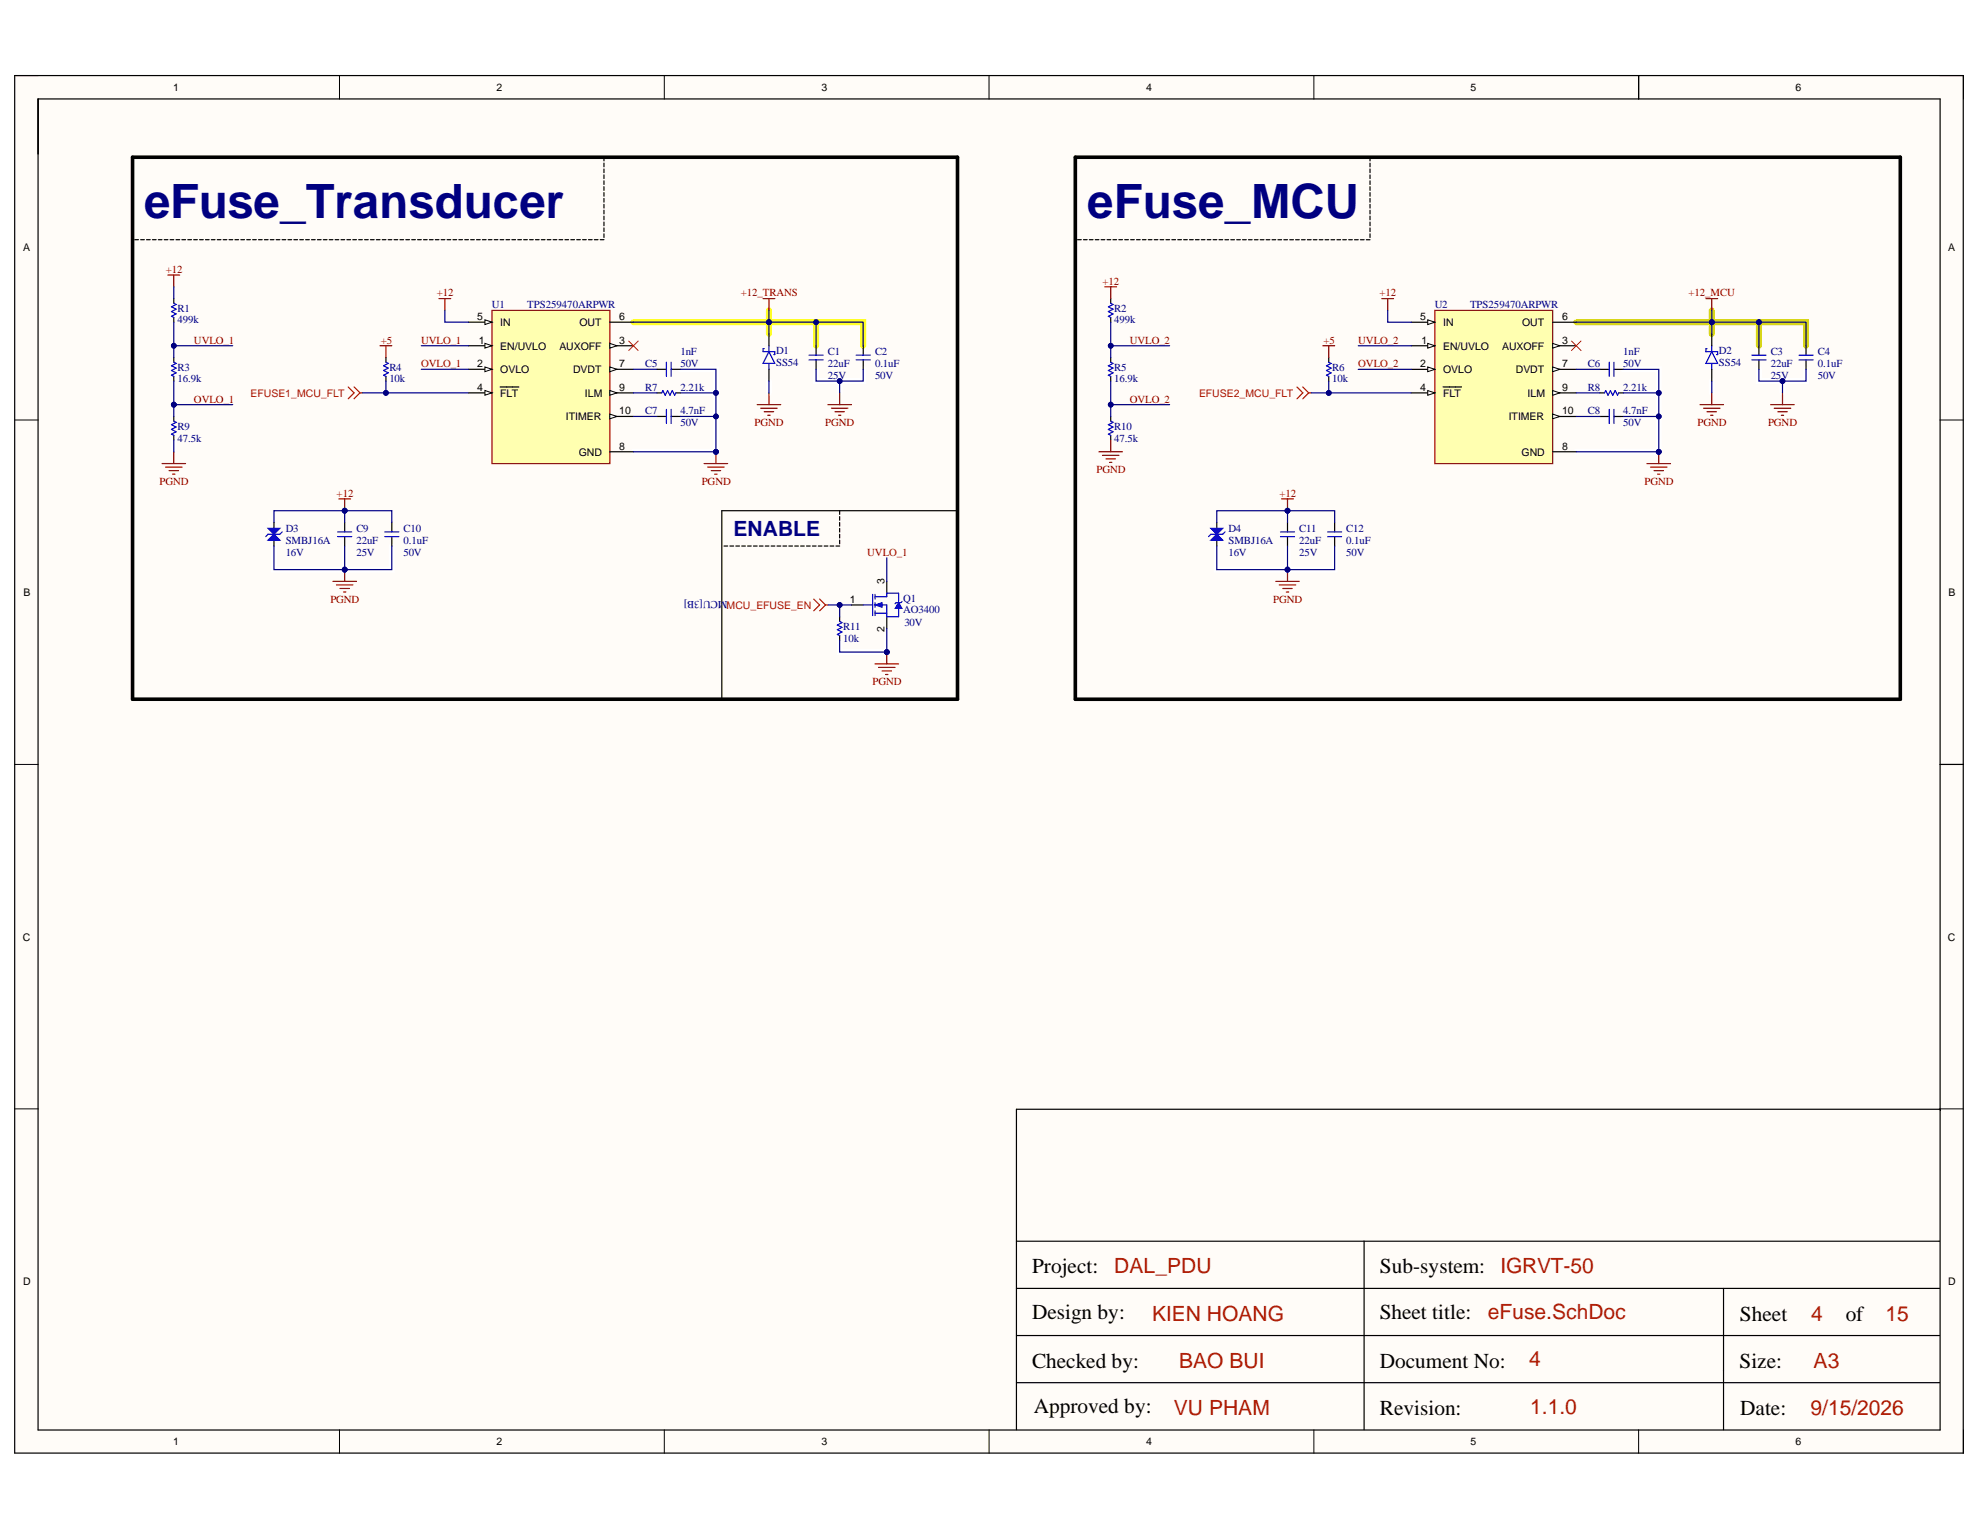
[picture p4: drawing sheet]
<svg xmlns="http://www.w3.org/2000/svg" width="279mm" height="216mm" viewBox="0 0 279 216" stroke-linecap="round" stroke-linejoin="round" font-family="sans-serif">
<defs><g id="words">
<g font-size="6.7" fill="#000080">
<text x="20.3" y="30.8">eFuse_Transducer</text>
<text x="153.4" y="30.8">eFuse_MCU</text>
</g>
<text font-size="3" fill="#000080" x="103.5" y="75.6">ENABLE</text>
<g font-size="3">
<text x="145.6" y="179.7">Project:</text>
<text x="194.7" y="179.7">Sub-system:</text>
<text x="145.6" y="186.2">Design by:</text>
<text x="194.7" y="186.2">Sheet title:</text>
<text x="245.5" y="186.3">Sheet</text>
<text x="260.4" y="186.3">of</text>
<text x="145.6" y="193">Checked by:</text>
<text x="194.7" y="193">Document No:</text>
<text x="245.5" y="193">Size:</text>
<text x="145.9" y="199.5">Approved by:</text>
<text x="194.7" y="199.6">Revision:</text>
<text x="245.6" y="199.6">Date:</text>
</g>
<g font-size="3" fill="#a61c00">
<text x="157.2" y="179.7">DAL_PDU</text>
<text x="211.8" y="179.7">IGRVT-50</text>
<text x="162.6" y="186.3">KIEN HOANG</text>
<text x="209.9" y="186.2">eFuse.SchDoc</text>
<text x="255.6" y="186.3">4</text>
<text x="266.1" y="186.3">15</text>
<text x="166.4" y="193">BAO BUI</text>
<text x="215.8" y="192.8">4</text>
<text x="255.9" y="193">A3</text>
<text x="165.6" y="199.6">VU PHAM</text>
<text x="215.9" y="199.5">1.1.0</text>
<text x="255.5" y="199.6">9/15/2026</text>
</g>
<g font-size="1.5">
<text x="24.4" y="12.9">1</text>
<text x="70" y="12.9">2</text>
<text x="115.9" y="12.9">3</text>
<text x="161.7" y="12.9">4</text>
<text x="207.5" y="12.9">5</text>
<text x="253.4" y="12.9">6</text>
<text x="3.3" y="35.5">A</text>
<text x="274.9" y="35.5">A</text>
<text x="67.3" y="45.2">5</text>
<text x="70.6" y="46">IN</text>
<text x="81.8" y="46">OUT</text>
<text x="87.4" y="45.2">6</text>
<text x="200.4" y="45.2">5</text>
<text x="203.6" y="46">IN</text>
<text x="214.8" y="46">OUT</text>
<text x="220.4" y="45.2">6</text>
<text x="67.3" y="51.8">2</text>
<text x="67.6" y="48.5">1</text>
<text x="70.6" y="49.3">EN/UVLO</text>
<text x="70.6" y="52.7">OVLO</text>
<text x="78.9" y="49.3">AUXOFF</text>
<text x="80.9" y="52.7">DVDT</text>
<text x="87.4" y="48.5">3</text>
<text x="87.4" y="51.8">7</text>
<text x="200.4" y="51.8">2</text>
<text x="200.6" y="48.5">1</text>
<text x="203.6" y="49.3">EN/UVLO</text>
<text x="203.6" y="52.7">OVLO</text>
<text x="212" y="49.3">AUXOFF</text>
<text x="213.9" y="52.7">DVDT</text>
<text x="220.4" y="48.5">3</text>
<text x="220.4" y="51.8">7</text>
<text x="67.3" y="55.2">4</text>
<text x="70.6" y="56">FLT</text>
<text x="79.9" y="59.3">ITIMER</text>
<text x="82.5" y="56">ILM</text>
<text x="87.4" y="55.2">9</text>
<text x="87.4" y="58.5">10</text>
<text x="200.4" y="55.2">4</text>
<text x="203.6" y="56">FLT</text>
<text x="212.9" y="59.3">ITIMER</text>
<text x="215.6" y="56">ILM</text>
<text x="220.4" y="55.2">9</text>
<text x="220.4" y="58.5">10</text>
<text x="81.7" y="64.3">GND</text>
<text x="87.4" y="63.4">8</text>
<text x="214.7" y="64.3">GND</text>
<text x="220.4" y="63.4">8</text>
<text x="124.8" y="82.4" transform="rotate(-90 124.8 82.4)">3</text>
<text x="3.3" y="84.1">B</text>
<text x="119.9" y="85.1">1</text>
<text x="124.8" y="89.1" transform="rotate(-90 124.8 89.1)">2</text>
<text x="275" y="84.1">B</text>
<text x="3.2" y="132.7">C</text>
<text x="274.9" y="132.7">C</text>
<text x="3.3" y="181.3">D</text>
<text x="274.9" y="181.3">D</text>
<text x="24.4" y="203.9">1</text>
<text x="70" y="203.9">2</text>
<text x="115.9" y="203.9">3</text>
<text x="161.7" y="203.9">4</text>
<text x="207.5" y="203.9">5</text>
<text x="253.4" y="203.9">6</text>
</g>
<g font-size="1.5" fill="#800000">
<text x="23.4" y="38.5">+12</text>
<text x="61.6" y="41.8">+12</text>
<text x="104.5" y="41.8">+12_TRANS</text>
<text x="155.6" y="40.2">+12</text>
<text x="194.7" y="41.8">+12</text>
<text x="238.3" y="41.8">+12_MCU</text>
<text x="27.4" y="48.5">UVLO_1</text>
<text x="53.7" y="48.5">+5</text>
<text x="59.4" y="48.5">UVLO_1</text>
<text x="59.4" y="51.8">OVLO_1</text>
<text x="159.4" y="48.5">UVLO_2</text>
<text x="186.8" y="48.5">+5</text>
<text x="191.7" y="48.5">UVLO_2</text>
<text x="191.7" y="51.8">OVLO_2</text>
<text x="27.4" y="56.8">OVLO_1</text>
<text x="159.4" y="56.8">OVLO_2</text>
<text x="106.5" y="60.1">PGND</text>
<text x="116.5" y="60.1">PGND</text>
<text x="239.5" y="60.1">PGND</text>
<text x="249.5" y="60.1">PGND</text>
<text x="22.5" y="68.4">PGND</text>
<text x="47.5" y="70.1">+12</text>
<text x="99" y="68.4">PGND</text>
<text x="154.7" y="66.8">PGND</text>
<text x="180.5" y="70.1">+12</text>
<text x="232.1" y="68.4">PGND</text>
<text x="122.4" y="78.4">UVLO_1</text>
<text x="46.6" y="85.1">PGND</text>
<text x="179.7" y="85.1">PGND</text>
<text x="123.1" y="96.7">PGND</text>
</g>
<g font-size="1.5" fill="#000080">
<text x="25" y="44">R1</text>
<text x="25" y="45.6">499k</text>
<text x="69.4" y="43.5">U1</text>
<text x="74.4" y="43.5">TPS259470ARPWR</text>
<text x="157.2" y="44">R2</text>
<text x="157.2" y="45.6">499k</text>
<text x="202.5" y="43.5">U2</text>
<text x="207.4" y="43.5">TPS259470ARPWR</text>
<text x="25" y="52.3">R3</text>
<text x="25" y="54">16.9k</text>
<text x="54.9" y="52.3">R4</text>
<text x="54.9" y="54">10k</text>
<text x="91" y="51.8">C5</text>
<text x="96" y="51.8">50V</text>
<text x="96" y="50.2">1nF</text>
<text x="109.5" y="50">D1</text>
<text x="109.5" y="51.6">SS54</text>
<text x="116.8" y="53.5">25V</text>
<text x="116.8" y="50.2">C1</text>
<text x="116.8" y="51.8">22uF</text>
<text x="123.5" y="53.5">50V</text>
<text x="123.5" y="50.2">C2</text>
<text x="123.5" y="51.8">0.1uF</text>
<text x="157.2" y="52.3">R5</text>
<text x="157.2" y="54">16.9k</text>
<text x="188" y="52.3">R6</text>
<text x="188" y="54">10k</text>
<text x="224.1" y="51.8">C6</text>
<text x="229.1" y="51.8">50V</text>
<text x="229.1" y="50.2">1nF</text>
<text x="242.6" y="50">D2</text>
<text x="242.6" y="51.6">SS54</text>
<text x="249.9" y="53.5">25V</text>
<text x="249.9" y="50.2">C3</text>
<text x="249.9" y="51.8">22uF</text>
<text x="256.5" y="53.5">50V</text>
<text x="256.5" y="50.2">C4</text>
<text x="256.5" y="51.8">0.1uF</text>
<text x="91" y="55.1">R7</text>
<text x="91" y="58.5">C7</text>
<text x="96" y="55.1">2.21k</text>
<text x="96" y="58.5">4.7nF</text>
<text x="224.1" y="55.1">R8</text>
<text x="224.1" y="58.5">C8</text>
<text x="229.1" y="55.1">2.21k</text>
<text x="229.1" y="58.5">4.7nF</text>
<text x="25" y="60.6">R9</text>
<text x="25" y="62.3">47.5k</text>
<text x="96" y="60.1">50V</text>
<text x="157.2" y="60.6">R10</text>
<text x="157.2" y="62.3">47.5k</text>
<text x="229.1" y="60.1">50V</text>
<text x="40.3" y="75.1">D3</text>
<text x="40.3" y="76.8">SMBJ16A</text>
<text x="50.3" y="75.1">C9</text>
<text x="50.3" y="76.8">22uF</text>
<text x="56.9" y="75.1">C10</text>
<text x="56.9" y="76.8">0.1uF</text>
<text x="173.3" y="75.1">D4</text>
<text x="173.3" y="76.8">SMBJ16A</text>
<text x="183.3" y="75.1">C11</text>
<text x="183.3" y="76.8">22uF</text>
<text x="190" y="75.1">C12</text>
<text x="190" y="76.8">0.1uF</text>
<text x="40.3" y="78.4">16V</text>
<text x="50.3" y="78.4">25V</text>
<text x="56.9" y="78.4">50V</text>
<text x="173.3" y="78.4">16V</text>
<text x="183.3" y="78.4">25V</text>
<text x="190" y="78.4">50V</text>
<text x="102.7" y="84.8" transform="rotate(-180 102.7 84.8)">MCU[3B]</text>
<text x="119" y="88.9">R11</text>
<text x="127.5" y="84.9">Q1</text>
<text x="127.5" y="86.5">AO3400</text>
<text x="127.6" y="88.4">30V</text>
<text x="119" y="90.6">10k</text>
</g>
<g font-size="1.5" fill="#f00">
<text x="35.4" y="56">EFUSE1_MCU_FLT</text>
<text x="169.2" y="56">EFUSE2_MCU_FLT</text>
<text x="102.5" y="85.9">MCU_EFUSE_EN</text>
</g>
</g></defs>
<g fill="#fffcf8">
<path d="M2.1 10.7h275v194.4h-275z" fill-rule="evenodd"/>
<path d="M5.4 14h268.3v187.8h-268.3z" fill-rule="evenodd"/>
</g>
<g fill="none" stroke="#000" stroke-width=".14">
<path d="M2.1 10.7h3.3M47.9 10.7v3.3M93.7 10.7v3.3M139.6 10.7v3.3M185.4 10.7v3.3M231.2 10.7v3.3M273.7 10.7h3.4v3.3M2.1 59.3h3.3M273.7 59.3h3.4M2.1 107.9h3.3M273.7 107.9h3.4M2.1 156.5h3.3"/>
<path d="M273.7 156.5h3.4M47.9 201.8v3.3M93.7 201.8v3.3M139.6 201.8v3.3M185.4 201.8v3.3M231.2 201.8v3.3M277.1 201.8v3.3"/>
</g>
<path d="M108.5 43.8v1.7h-19.1M108.5 47.1v-1.6h13.3v3.3M115.2 45.5v3.3" fill="none" stroke="#ff0" stroke-width=".85"/>
<g fill="none" stroke="#fff" stroke-width=".85">
<path d="M96 52.1h5v11.7h-11.6M96 55.4h5M96 58.8h5M108.5 53.8v1.6M115.2 52.1v1.7h6.6v-1.7M118.5 53.8v1.6M229.1 52.1h5v11.7h-11.7M229.1 55.4h5M229.1 58.8h5M241.5 53.8v1.6M248.2 52.1v1.7h6.7v-1.7M251.5 53.8v1.6"/>
<path d="M24.5 62.1v1.7M38.7 77.1v3.3h9.9v-3.3M55.3 77.1v3.3h-6.7M171.7 77.1v3.3h10v-3.3M188.3 77.1v3.3h-6.6M125.1 88.7v3.3h-6.6v-1.6"/>
</g>
<path d="M241.5 43.8v1.7h-19.1M241.5 47.1v-1.6h13.4v3.3M248.2 45.5v3.3" fill="none" stroke="#d8d500" stroke-width=".85"/>
<g fill="none" stroke="#000" stroke-width=".17">
<path d="M2.1 10.7h274.9v194.3h-274.9zM5.4 14h268.4v187.8h-268.4zM5.4 14v7.7M231.2 10.7v3.3M120.1 85.4h1.7M125.1 82v1.7M125.1 87v1.7M273.8 107.9h3.3M273.8 156.7v-.2h-130.4v45.3M143.4 175.1h130.3M192.5 175.1v26.7M143.4 188.5h130.3"/>
<path d="M143.4 181.8h130.3M143.4 195.1h130.3M243.2 181.8v20"/>
</g>
<path d="M183 54.6l.8 .8-.8 .9M183.8 54.6l.9 .8M184.7 55.4l-.9 .9M184.7 55.4h.3" fill="none" stroke="#f00" stroke-width=".17"/>
<path d="M121.8 85.4h1.3M123.1 83.9v3M123.5 84.2h1.6M123.5 85.4h1.6v1.6M123.5 86.5h1.6M123.5 83.9v.6M123.5 85v.7M123.5 86.2v.7M125.1 83.7h1.7" fill="none" stroke="#00f" stroke-width=".17"/>
<path d="M123.5 85.4l1-.4v.7z" fill="#00f"/>
<path d="M123.5 85.4l1-.4v.7z" fill="none" stroke="#00f" stroke-width=".14"/>
<path d="M125.1 83.7v.5M125.1 87h1.7" fill="none" stroke="#00f" stroke-width=".17"/>
<path d="M126.8 85l.5 .9h-1z" fill="#00f"/>
<path d="M126.8 85l.5 .9h-1z" fill="none" stroke="#00f" stroke-width=".14"/>
<path d="M93.4 55.4l.1-.3 .4 .7 .3-.7 .3 .7 .4-.7 .3 .7 .2-.4M118.5 87.7l.3 .2-.6 .3 .6 .3-.6 .4 .6 .3-.6 .3 .3 .2M126.8 83.7v1.2M126.8 85.7v1.3M127.3 84.9l-.2 .1h-.6l-.2 .2" fill="none" stroke="#00f" stroke-width=".17"/>
<path d="M92.7 55.4h.7M95.4 55.4h.6M118.5 87v.7M118.5 89.7v.7" fill="none" stroke="#000" stroke-width=".17"/>
<path d="M61.9 42.1h1.7M62.8 42.1v1.7M99.4 65.4h3.3M99.9 65.9h2.3M100.4 66.4h1.3M100.9 66.9h.3M101 63.8v1.6" fill="none" stroke="#800000" stroke-width=".17"/>
<circle cx="101" cy="63.8" r=".33" fill="#000080"/>
<circle cx="101" cy="63.8" r=".33" fill="none" stroke="#000080" stroke-width=".14"/>
<path d="M107.7 42.1h1.6M108.5 42.1v1.7" fill="none" stroke="#800000" stroke-width=".17"/>
<path d="M69.4 43.8h16.7v21.6h-16.7z" fill-rule="evenodd" fill="#ffffb0"/>
<path d="M69.4 43.8h16.7v21.6h-16.7z" fill="none" stroke="#800000" stroke-width=".17"/>
<path d="M66.1 45.5h3.3" fill="none" stroke="#000" stroke-width=".17"/>
<path d="M68.4 45.1l1 .4-1 .3z" fill="#f8fcff"/>
<path d="M68.4 45.1l1 .4-1 .3z" fill="none" stroke="#000" stroke-width=".14"/>
<path d="M66.1 48.8h3.3" fill="none" stroke="#000" stroke-width=".17"/>
<path d="M68.4 48.5l1 .3-1 .3z" fill="#f8fcff"/>
<path d="M68.4 48.5l1 .3-1 .3z" fill="none" stroke="#000" stroke-width=".14"/>
<path d="M66.1 52.1h3.3" fill="none" stroke="#000" stroke-width=".17"/>
<path d="M68.4 51.8l1 .3-1 .3z" fill="#f8fcff"/>
<path d="M68.4 51.8l1 .3-1 .3z" fill="none" stroke="#000" stroke-width=".14"/>
<path d="M66.1 55.4h3.3" fill="none" stroke="#000" stroke-width=".17"/>
<path d="M68.4 55.1l1 .3-1 .4z" fill="#f8fcff"/>
<path d="M68.4 55.1l1 .3-1 .4z" fill="none" stroke="#000" stroke-width=".14"/>
<path d="M70.6 54.6h2.6M86.1 45.5h3.3M86.1 48.8h3.3" fill="none" stroke="#000" stroke-width=".17"/>
<path d="M86.1 48.5l1 .3-1 .3z" fill="#f8fcff"/>
<path d="M86.1 48.5l1 .3-1 .3z" fill="none" stroke="#000" stroke-width=".14"/>
<path d="M86.1 52.1h3.3" fill="none" stroke="#000" stroke-width=".17"/>
<path d="M86.1 51.8l1 .3-1 .3z" fill="#f8fcff"/>
<path d="M86.1 51.8l1 .3-1 .3z" fill="none" stroke="#000" stroke-width=".14"/>
<path d="M86.1 55.4h3.3" fill="none" stroke="#000" stroke-width=".17"/>
<path d="M86.1 55.1l1 .3-1 .4z" fill="#f8fcff"/>
<path d="M86.1 55.1l1 .3-1 .4z" fill="none" stroke="#000" stroke-width=".14"/>
<path d="M86.1 58.8h3.3" fill="none" stroke="#000" stroke-width=".17"/>
<path d="M86.1 58.4l1 .4-1 .3z" fill="#f8fcff"/>
<path d="M86.1 58.4l1 .4-1 .3z" fill="none" stroke="#000" stroke-width=".14"/>
<path d="M24.5 42.1v.7M24.5 44.8v.7M24.5 50.4v.7M24.5 53.1v.7M24.5 58.8v.6M54.5 50.4v.7M54.5 53.1v.7M121.8 48.8v1.3M121.8 50.8v1.3M24.5 61.4v.7M86.1 63.8h3.3" fill="none" stroke="#000" stroke-width=".17"/>
<g fill="none" stroke="#800000" stroke-width=".17">
<path d="M23.7 38.8h1.7M24.5 38.8v1.7M53.6 48.8h1.7M54.5 48.8v1.6M116.8 57.1h3.3M117.3 57.6h2.3M117.8 58.1h1.4M118.3 58.6h.4M118.5 55.4v1.7M123.5 93.7h3.3M124 94.2h2.3M124.5 94.7h1.3"/>
<path d="M125 95.2h.3M125.1 92v1.7"/>
</g>
<path d="M24.5 42.8l.4 .2-.7 .3 .7 .3-.7 .4 .7 .3-.7 .3 .3 .2M24.5 51.1l.4 .2-.7 .3 .7 .3-.7 .4 .7 .3-.7 .3 .3 .2M24.5 59.4l.4 .2-.7 .3 .7 .4-.7 .3 .7 .3-.7 .4 .3 .1M54.5 51.1l.3 .2-.7 .3 .7 .3-.7 .4 .7 .3-.7 .3 .4 .2M120.8 50.1h2M120.8 50.8h2" fill="none" stroke="#00f" stroke-width=".17"/>
<path d="M49.1 54.6l.9 .8-.9 .9M50 54.6l.8 .8M50.8 55.4l-.8 .9M50.8 55.4h.3" fill="none" stroke="#f00" stroke-width=".17"/>
<circle cx="125.1" cy="92" r=".33" fill="#000080"/>
<circle cx="125.1" cy="92" r=".33" fill="none" stroke="#000080" stroke-width=".14"/>
<path d="M38.7 73.7v3.4" fill="none" stroke="#000" stroke-width=".17"/>
<path d="M37.8 74.6h1.7l-.8 .8z" fill="#00f"/>
<path d="M37.8 74.6h1.7l-.8 .8zM39.8 75.1l-.3 .3h-1.7l-.3 .3" fill="none" stroke="#00f" stroke-width=".17"/>
<path d="M37.8 76.2l.9-.8 .8 .8z" fill="#00f"/>
<path d="M94 51.1v2M94 57.8v2M94.7 51.1v2M94.7 57.8v2M114.2 50.8h2M114.2 50.1h2M37.8 76.2l.9-.8 .8 .8zM47.6 75.7h2M47.6 75.1h2M54.3 75.7h2M54.3 75.1h2" fill="none" stroke="#00f" stroke-width=".17"/>
<path d="M92.7 52.1h1.3M92.7 58.8h1.3M94.7 52.1h1.3M94.7 58.8h1.3M115.2 48.8v1.3M115.2 50.8v1.3M48.6 73.7v1.4M48.6 75.7v1.4M55.3 73.7v1.4M55.3 75.7v1.4" fill="none" stroke="#000" stroke-width=".17"/>
<path d="M47.8 70.4h1.7M48.6 70.4v1.7" fill="none" stroke="#800000" stroke-width=".17"/>
<circle cx="48.6" cy="72.1" r=".33" fill="#000080"/>
<circle cx="48.6" cy="72.1" r=".33" fill="none" stroke="#000080" stroke-width=".14"/>
<path d="M47 82h3.3M47.5 82.5h2.3M48 83h1.3M48.5 83.5h.3M48.6 80.4v1.6" fill="none" stroke="#800000" stroke-width=".17"/>
<circle cx="48.6" cy="80.4" r=".33" fill="#000080"/>
<circle cx="48.6" cy="80.4" r=".33" fill="none" stroke="#000080" stroke-width=".14"/>
<path d="M195 42.1h1.6M195.8 42.1v1.7M22.9 65.4h3.3M23.4 65.9h2.3M23.9 66.4h1.3M24.4 66.9h.3M24.5 63.8v1.6M232.4 65.4h3.3M232.9 65.9h2.3M233.4 66.4h1.3M233.9 66.9h.3M234.1 63.8v1.6" fill="none" stroke="#800000" stroke-width=".17"/>
<path d="M18.7 22.2h116.4v76.5h-116.4zM151.7 22.2h116.5v76.5h-116.5z" fill="none" stroke="#000" stroke-width=".51"/>
<g fill="none" stroke="#000" stroke-width=".17">
<path d="M19 33.8h.5M19.8 33.8h.6M20.7 33.8h.5M21.5 33.8h.5M22.3 33.8h.6M23.2 33.8h.5M24 33.8h.5M24.8 33.8h.6M25.7 33.8h.5M26.5 33.8h.5M27.3 33.8h.5M28.2 33.8h.5"/>
<path d="M29 33.8h.5M29.8 33.8h.5M30.7 33.8h.5M31.5 33.8h.5M32.3 33.8h.5M33.2 33.8h.5M34 33.8h.5M34.8 33.8h.5M35.6 33.8h.6M36.5 33.8h.5M37.3 33.8h.5M38.1 33.8h.6"/>
<path d="M39 33.8h.5M39.8 33.8h.5M40.6 33.8h.6M41.5 33.8h.5M42.3 33.8h.5M43.1 33.8h.5M44 33.8h.5M44.8 33.8h.5M45.6 33.8h.5M46.5 33.8h.5M47.3 33.8h.5M48.1 33.8h.5"/>
<path d="M48.9 33.8h.6M49.8 33.8h.5M50.6 33.8h.5M51.4 33.8h.6M52.3 33.8h.5M53.1 33.8h.5M53.9 33.8h.6M54.8 33.8h.5M55.6 33.8h.5M56.4 33.8h.6M57.3 33.8h.5M58.1 33.8h.5"/>
<path d="M58.9 33.8h.5M59.8 33.8h.5M60.6 33.8h.5M61.4 33.8h.5M62.3 33.8h.5M63.1 33.8h.5M63.9 33.8h.5M64.7 33.8h.6M65.6 33.8h.5M66.4 33.8h.5M67.2 33.8h.6M68.1 33.8h.5"/>
<path d="M68.9 33.8h.5M69.7 33.8h.6M70.6 33.8h.5M71.4 33.8h.5M72.2 33.8h.6M73.1 33.8h.5M73.9 33.8h.5M74.7 33.8h.5M75.6 33.8h.5M76.4 33.8h.5M77.2 33.8h.5M78.1 33.8h.5"/>
<path d="M78.9 33.8h.5M79.7 33.8h.5M80.5 33.8h.6M81.4 33.8h.5M82.2 33.8h.5M83 33.8h.6M83.9 33.8h.5M84.7 33.8h.5M85.2 22.2v.5M85.2 23v.5M85.2 23.8v.6M85.2 24.7v.5"/>
<path d="M85.2 25.5v.5M85.2 26.3v.6M85.2 27.2v.5M85.2 28v.5M85.2 28.8v.6M85.2 29.7v.5M85.2 30.5v.5M85.2 31.3v.5M85.2 32.2v.5M85.2 33v.5M152.1 33.8h.5M152.9 33.8h.5"/>
<path d="M153.7 33.8h.5M154.6 33.8h.5M155.4 33.8h.5M156.2 33.8h.5M157 33.8h.6M157.9 33.8h.5M158.7 33.8h.5M159.5 33.8h.6M160.4 33.8h.5M161.2 33.8h.5M162 33.8h.6M162.9 33.8h.5"/>
<path d="M163.7 33.8h.5M164.5 33.8h.5M165.4 33.8h.5M166.2 33.8h.5M167 33.8h.5M167.9 33.8h.5M168.7 33.8h.5M169.5 33.8h.5M170.4 33.8h.5M171.2 33.8h.5M172 33.8h.5M172.9 33.8h.5"/>
<path d="M173.7 33.8h.5M174.5 33.8h.5M175.3 33.8h.6M176.2 33.8h.5M177 33.8h.5M177.8 33.8h.6M178.7 33.8h.5M179.5 33.8h.5M180.3 33.8h.5M181.2 33.8h.5M182 33.8h.5M182.8 33.8h.5"/>
<path d="M183.7 33.8h.5M184.5 33.8h.5M185.3 33.8h.5M186.2 33.8h.5M187 33.8h.5M187.8 33.8h.5M188.7 33.8h.5M189.5 33.8h.5M190.3 33.8h.5M191.1 33.8h.6M192 33.8h.5M192.8 33.8h.5"/>
<path d="M193.3 22.2v.5M193.3 23v.5M193.3 23.8v.6M193.3 24.7v.5M193.3 25.5v.5M193.3 26.3v.6M193.3 27.2v.5M193.3 28v.5M193.3 28.8v.6M193.3 29.7v.5M193.3 30.5v.5M193.3 31.3v.6"/>
<path d="M193.3 32.2v.5M193.3 33v.5M108.5 47.1v1.7M108.5 52.1v1.7M225.7 55.4h.7M228.4 55.4h.7M102.2 77.1h.5M103 77.1h.5M103.8 77.1h.6M104.7 77.1h.5M105.5 77.1h.5M106.3 77.1h.5"/>
<path d="M107.2 77.1h.5M108 77.1h.5M108.8 77.1h.5M109.6 77.1h.6M110.5 77.1h.5M111.3 77.1h.5M112.1 77.1h.6M113 77.1h.5M113.8 77.1h.5M114.6 77.1h.6M115.5 77.1h.5M116.3 77.1h.5"/>
<path d="M117.1 77.1h.6M118 77.1h.5M118.5 72.1v.5M118.5 72.9v.5M118.5 73.7v.5M118.5 74.6v.5M118.5 75.4v.5M118.5 76.2v.5M135.1 72.1h-33.2v26.6"/>
</g>
<path d="M114.8 84.5l.9 .9-.9 .8M115.7 84.5l.8 .9M116.5 85.4l-.8 .8M116.5 85.4h.3" fill="none" stroke="#f00" stroke-width=".17"/>
<path d="M107.8 49.2h-.1v.4h1.6v.4h-.1M108.5 49.6l.8 1.7h-1.6zM108.5 48.8v.8M108.5 51.3v.8M226.4 55.4l.2-.3 .3 .7 .4-.7 .3 .7 .3-.7 .3 .7 .2-.4" fill="none" stroke="#00f" stroke-width=".17"/>
<circle cx="234.1" cy="63.8" r=".33" fill="#000080"/>
<circle cx="234.1" cy="63.8" r=".33" fill="none" stroke="#000080" stroke-width=".14"/>
<path d="M202.5 43.8h16.6v21.6h-16.6z" fill-rule="evenodd" fill="#ffffb0"/>
<path d="M202.5 43.8h16.6v21.6h-16.6z" fill="none" stroke="#800000" stroke-width=".17"/>
<path d="M199.1 45.5h3.4" fill="none" stroke="#000" stroke-width=".17"/>
<path d="M201.5 45.1l1 .4-1 .3z" fill="#f8fcff"/>
<path d="M201.5 45.1l1 .4-1 .3z" fill="none" stroke="#000" stroke-width=".14"/>
<path d="M199.1 48.8h3.4" fill="none" stroke="#000" stroke-width=".17"/>
<path d="M201.5 48.5l1 .3-1 .3z" fill="#f8fcff"/>
<path d="M201.5 48.5l1 .3-1 .3z" fill="none" stroke="#000" stroke-width=".14"/>
<path d="M199.1 52.1h3.4" fill="none" stroke="#000" stroke-width=".17"/>
<path d="M201.5 51.8l1 .3-1 .3z" fill="#f8fcff"/>
<path d="M201.5 51.8l1 .3-1 .3z" fill="none" stroke="#000" stroke-width=".14"/>
<path d="M199.1 55.4h3.4" fill="none" stroke="#000" stroke-width=".17"/>
<path d="M201.5 55.1l1 .3-1 .4z" fill="#f8fcff"/>
<path d="M201.5 55.1l1 .3-1 .4z" fill="none" stroke="#000" stroke-width=".14"/>
<path d="M203.6 54.6h2.6M219.1 45.5h3.3M219.1 48.8h3.3" fill="none" stroke="#000" stroke-width=".17"/>
<path d="M219.1 48.5l1 .3-1 .3z" fill="#f8fcff"/>
<path d="M219.1 48.5l1 .3-1 .3z" fill="none" stroke="#000" stroke-width=".14"/>
<path d="M219.1 52.1h3.3" fill="none" stroke="#000" stroke-width=".17"/>
<path d="M219.1 51.8l1 .3-1 .3z" fill="#f8fcff"/>
<path d="M219.1 51.8l1 .3-1 .3z" fill="none" stroke="#000" stroke-width=".14"/>
<path d="M219.1 55.4h3.3" fill="none" stroke="#000" stroke-width=".17"/>
<path d="M219.1 55.1l1 .3-1 .4z" fill="#f8fcff"/>
<path d="M219.1 55.1l1 .3-1 .4z" fill="none" stroke="#000" stroke-width=".14"/>
<path d="M219.1 58.8h3.3" fill="none" stroke="#000" stroke-width=".17"/>
<path d="M219.1 58.4l1 .4-1 .3z" fill="#f8fcff"/>
<path d="M219.1 58.4l1 .4-1 .3z" fill="none" stroke="#000" stroke-width=".14"/>
<path d="M187.5 50.4v.7M187.5 53.1v.7M254.9 48.8v1.3M254.9 50.8v1.3M171.7 73.7v3.4M219.1 63.8h3.3" fill="none" stroke="#000" stroke-width=".17"/>
<path d="M186.7 48.8h1.6M187.5 48.8v1.6M249.9 57.1h3.3M250.4 57.6h2.3M250.9 58.1h1.3M251.4 58.6h.3M251.5 55.4v1.7" fill="none" stroke="#800000" stroke-width=".17"/>
<path d="M187.5 51.1l.3 .2-.6 .3 .6 .4-.6 .3 .6 .3-.6 .3 .3 .2M253.9 50.1h2M253.9 50.8h2" fill="none" stroke="#00f" stroke-width=".17"/>
<path d="M170.9 74.6h1.6l-.8 .8z" fill="#00f"/>
<path d="M170.9 74.6h1.6l-.8 .8zM172.9 75.1l-.4 .3h-1.6l-.4 .3" fill="none" stroke="#00f" stroke-width=".17"/>
<path d="M170.9 76.2l.8-.8 .8 .8z" fill="#00f"/>
<path d="M227.1 51.1v2M227.1 57.8v2M227.7 51.1v2M227.7 57.8v2M247.2 50.8h2M247.2 50.1h2M170.9 76.2l.8-.8 .8 .8zM180.7 75.7h2M180.7 75.1h2M187.3 75.7h2M187.3 75.1h2" fill="none" stroke="#00f" stroke-width=".17"/>
<path d="M225.7 52.1h1.4M225.7 58.8h1.4M227.7 52.1h1.4M227.7 58.8h1.4M248.2 48.8v1.3M248.2 50.8v1.3M181.7 73.7v1.4M181.7 75.7v1.4M188.3 73.7v1.4M188.3 75.7v1.4" fill="none" stroke="#000" stroke-width=".17"/>
<path d="M180.8 70.4h1.7M181.7 70.4v1.7" fill="none" stroke="#800000" stroke-width=".17"/>
<circle cx="181.7" cy="72.1" r=".33" fill="#000080"/>
<circle cx="181.7" cy="72.1" r=".33" fill="none" stroke="#000080" stroke-width=".14"/>
<path d="M180 82h3.3M180.5 82.5h2.3M181 83h1.3M181.5 83.5h.4M181.7 80.4v1.6" fill="none" stroke="#800000" stroke-width=".17"/>
<circle cx="181.7" cy="80.4" r=".33" fill="#000080"/>
<circle cx="181.7" cy="80.4" r=".33" fill="none" stroke="#000080" stroke-width=".14"/>
<path d="M156.7 42.8l.4 .2-.7 .3 .7 .3-.7 .4 .7 .3-.7 .3 .3 .2M156.7 51.1l.4 .2-.7 .3 .7 .3-.7 .4 .7 .3-.7 .3 .3 .2M156.7 59.4l.4 .2-.7 .3 .7 .4-.7 .3 .7 .3-.7 .4 .3 .1M240.9 49.2h-.2v.4h1.7v.4h-.2M241.5 49.6l.9 1.7h-1.7zM241.5 48.8v.8M241.5 51.3v.8" fill="none" stroke="#00f" stroke-width=".17"/>
<path d="M156.7 42.1v.7M156.7 44.8v.7M156.7 50.4v.7M156.7 53.1v.7M156.7 58.8v.6M241.5 47.1v1.7M241.5 52.1v1.7M156.7 61.4v.7" fill="none" stroke="#000" stroke-width=".17"/>
<g fill="none" stroke="#800000" stroke-width=".17">
<path d="M106.8 57.1h3.4M107.3 57.6h2.4M107.8 58.1h1.4M108.3 58.6h.4M108.5 55.4v1.7M155.9 40.5h1.7M156.7 40.5v1.6M239.9 57.1h3.3M240.4 57.6h2.3M240.7 42.1h1.7M240.9 58.1h1.3M241.4 58.6h.3"/>
<path d="M241.5 42.1v1.7M241.5 55.4v1.7M155.1 63.8h3.3M155.6 64.3h2.3M156.1 64.7h1.3M156.6 65.2h.3M156.7 62.1v1.7"/>
</g>
<path d="M88.7 48.1l1.3 1.4M90 48.1l-1.3 1.4M221.8 48.1l1.3 1.4M223.1 48.1l-1.3 1.4" fill="none" stroke="#f00" stroke-width=".14"/>
<path d="M59.4 48.8h6.7M59.4 52.1h6.7M62.8 43.8v1.7h3.3M89.4 55.4h3.3M108.5 43.8v1.7h-19.1" fill="none" stroke="#000080" stroke-width=".17"/>
<circle cx="108.5" cy="45.5" r=".33" fill="#000080"/>
<circle cx="108.5" cy="45.5" r=".33" fill="none" stroke="#000080" stroke-width=".14"/>
<path d="M89.4 52.1h3.3M96 52.1h5v11.7" fill="none" stroke="#000080" stroke-width=".17"/>
<circle cx="101" cy="55.4" r=".33" fill="#000080"/>
<circle cx="101" cy="55.4" r=".33" fill="none" stroke="#000080" stroke-width=".14"/>
<circle cx="101" cy="58.8" r=".33" fill="#000080"/>
<circle cx="101" cy="58.8" r=".33" fill="none" stroke="#000080" stroke-width=".14"/>
<circle cx="101" cy="63.8" r=".33" fill="#000080"/>
<circle cx="101" cy="63.8" r=".33" fill="none" stroke="#000080" stroke-width=".14"/>
<path d="M96 55.4h5" fill="none" stroke="#000080" stroke-width=".17"/>
<circle cx="101" cy="55.4" r=".33" fill="#000080"/>
<circle cx="101" cy="55.4" r=".33" fill="none" stroke="#000080" stroke-width=".14"/>
<path d="M96 58.8h5" fill="none" stroke="#000080" stroke-width=".17"/>
<circle cx="101" cy="58.8" r=".33" fill="#000080"/>
<circle cx="101" cy="58.8" r=".33" fill="none" stroke="#000080" stroke-width=".14"/>
<path d="M89.4 63.8h11.6" fill="none" stroke="#000080" stroke-width=".17"/>
<circle cx="101" cy="63.8" r=".33" fill="#000080"/>
<circle cx="101" cy="63.8" r=".33" fill="none" stroke="#000080" stroke-width=".14"/>
<path d="M48.6 72.1v1.6" fill="none" stroke="#000080" stroke-width=".17"/>
<circle cx="48.6" cy="72.1" r=".33" fill="#000080"/>
<circle cx="48.6" cy="72.1" r=".33" fill="none" stroke="#000080" stroke-width=".14"/>
<path d="M51.1 55.4h15" fill="none" stroke="#000080" stroke-width=".17"/>
<circle cx="54.5" cy="55.4" r=".33" fill="#000080"/>
<circle cx="54.5" cy="55.4" r=".33" fill="none" stroke="#000080" stroke-width=".14"/>
<path d="M24.5 45.5v3.3h8.3" fill="none" stroke="#000080" stroke-width=".17"/>
<circle cx="24.5" cy="48.8" r=".33" fill="#000080"/>
<circle cx="24.5" cy="48.8" r=".33" fill="none" stroke="#000080" stroke-width=".14"/>
<path d="M24.5 57.1h8.3" fill="none" stroke="#000080" stroke-width=".17"/>
<circle cx="24.5" cy="57.1" r=".33" fill="#000080"/>
<circle cx="24.5" cy="57.1" r=".33" fill="none" stroke="#000080" stroke-width=".14"/>
<path d="M24.5 53.8v3.3" fill="none" stroke="#000080" stroke-width=".17"/>
<circle cx="24.5" cy="57.1" r=".33" fill="#000080"/>
<circle cx="24.5" cy="57.1" r=".33" fill="none" stroke="#000080" stroke-width=".14"/>
<path d="M54.5 53.8v1.6" fill="none" stroke="#000080" stroke-width=".17"/>
<circle cx="54.5" cy="55.4" r=".33" fill="#000080"/>
<circle cx="54.5" cy="55.4" r=".33" fill="none" stroke="#000080" stroke-width=".14"/>
<path d="M89.4 58.8h3.3M116.8 85.4h3.3" fill="none" stroke="#000080" stroke-width=".17"/>
<circle cx="118.5" cy="85.4" r=".33" fill="#000080"/>
<circle cx="118.5" cy="85.4" r=".33" fill="none" stroke="#000080" stroke-width=".14"/>
<path d="M38.7 77.1v3.3h9.9v-3.3" fill="none" stroke="#000080" stroke-width=".17"/>
<circle cx="48.6" cy="80.4" r=".33" fill="#000080"/>
<circle cx="48.6" cy="80.4" r=".33" fill="none" stroke="#000080" stroke-width=".14"/>
<path d="M24.5 48.8v1.6" fill="none" stroke="#000080" stroke-width=".17"/>
<circle cx="24.5" cy="48.8" r=".33" fill="#000080"/>
<circle cx="24.5" cy="48.8" r=".33" fill="none" stroke="#000080" stroke-width=".14"/>
<path d="M24.5 57.1v1.7" fill="none" stroke="#000080" stroke-width=".17"/>
<circle cx="24.5" cy="57.1" r=".33" fill="#000080"/>
<circle cx="24.5" cy="57.1" r=".33" fill="none" stroke="#000080" stroke-width=".14"/>
<path d="M125.1 88.7v3.3" fill="none" stroke="#000080" stroke-width=".17"/>
<circle cx="125.1" cy="92" r=".33" fill="#000080"/>
<circle cx="125.1" cy="92" r=".33" fill="none" stroke="#000080" stroke-width=".14"/>
<path d="M118.5 85.4v1.6" fill="none" stroke="#000080" stroke-width=".17"/>
<circle cx="118.5" cy="85.4" r=".33" fill="#000080"/>
<circle cx="118.5" cy="85.4" r=".33" fill="none" stroke="#000080" stroke-width=".14"/>
<path d="M24.5 40.5v1.6M24.5 62.1v1.7M118.5 90.4v1.6h6.6" fill="none" stroke="#000080" stroke-width=".17"/>
<circle cx="125.1" cy="92" r=".33" fill="#000080"/>
<circle cx="125.1" cy="92" r=".33" fill="none" stroke="#000080" stroke-width=".14"/>
<path d="M108.5 45.5v1.6M108.5 53.8v1.6M125.1 78.7v3.3" fill="none" stroke="#000080" stroke-width=".17"/>
<circle cx="108.5" cy="45.5" r=".33" fill="#000080"/>
<circle cx="108.5" cy="45.5" r=".33" fill="none" stroke="#000080" stroke-width=".14"/>
<path d="M115.2 52.1v1.7h6.6v-1.7" fill="none" stroke="#000080" stroke-width=".17"/>
<circle cx="118.5" cy="53.8" r=".33" fill="#000080"/>
<circle cx="118.5" cy="53.8" r=".33" fill="none" stroke="#000080" stroke-width=".14"/>
<path d="M108.5 45.5h13.3v3.3" fill="none" stroke="#000080" stroke-width=".17"/>
<circle cx="108.5" cy="45.5" r=".33" fill="#000080"/>
<circle cx="108.5" cy="45.5" r=".33" fill="none" stroke="#000080" stroke-width=".14"/>
<circle cx="115.2" cy="45.5" r=".33" fill="#000080"/>
<circle cx="115.2" cy="45.5" r=".33" fill="none" stroke="#000080" stroke-width=".14"/>
<path d="M115.2 45.5v3.3" fill="none" stroke="#000080" stroke-width=".17"/>
<circle cx="115.2" cy="45.5" r=".33" fill="#000080"/>
<circle cx="115.2" cy="45.5" r=".33" fill="none" stroke="#000080" stroke-width=".14"/>
<path d="M118.5 53.8v1.6" fill="none" stroke="#000080" stroke-width=".17"/>
<circle cx="118.5" cy="53.8" r=".33" fill="#000080"/>
<circle cx="118.5" cy="53.8" r=".33" fill="none" stroke="#000080" stroke-width=".14"/>
<path d="M38.7 73.7v-1.6h16.6v1.6" fill="none" stroke="#000080" stroke-width=".17"/>
<circle cx="48.6" cy="72.1" r=".33" fill="#000080"/>
<circle cx="48.6" cy="72.1" r=".33" fill="none" stroke="#000080" stroke-width=".14"/>
<path d="M55.3 77.1v3.3h-6.7" fill="none" stroke="#000080" stroke-width=".17"/>
<circle cx="48.6" cy="80.4" r=".33" fill="#000080"/>
<circle cx="48.6" cy="80.4" r=".33" fill="none" stroke="#000080" stroke-width=".14"/>
<path d="M195.8 43.8v1.7h3.3M222.4 55.4h3.3M241.5 43.8v1.7h-19.1" fill="none" stroke="#000080" stroke-width=".17"/>
<circle cx="241.6" cy="45.5" r=".33" fill="#000080"/>
<circle cx="241.6" cy="45.5" r=".33" fill="none" stroke="#000080" stroke-width=".14"/>
<path d="M222.4 52.1h3.3M229.1 52.1h5v11.7" fill="none" stroke="#000080" stroke-width=".17"/>
<circle cx="234.1" cy="55.4" r=".33" fill="#000080"/>
<circle cx="234.1" cy="55.4" r=".33" fill="none" stroke="#000080" stroke-width=".14"/>
<circle cx="234.1" cy="58.8" r=".33" fill="#000080"/>
<circle cx="234.1" cy="58.8" r=".33" fill="none" stroke="#000080" stroke-width=".14"/>
<circle cx="234.1" cy="63.8" r=".33" fill="#000080"/>
<circle cx="234.1" cy="63.8" r=".33" fill="none" stroke="#000080" stroke-width=".14"/>
<path d="M229.1 55.4h5" fill="none" stroke="#000080" stroke-width=".17"/>
<circle cx="234.1" cy="55.4" r=".33" fill="#000080"/>
<circle cx="234.1" cy="55.4" r=".33" fill="none" stroke="#000080" stroke-width=".14"/>
<path d="M229.1 58.8h5" fill="none" stroke="#000080" stroke-width=".17"/>
<circle cx="234.1" cy="58.8" r=".33" fill="#000080"/>
<circle cx="234.1" cy="58.8" r=".33" fill="none" stroke="#000080" stroke-width=".14"/>
<path d="M222.4 63.8h11.7" fill="none" stroke="#000080" stroke-width=".17"/>
<circle cx="234.1" cy="63.8" r=".33" fill="#000080"/>
<circle cx="234.1" cy="63.8" r=".33" fill="none" stroke="#000080" stroke-width=".14"/>
<path d="M181.7 72.1v1.6" fill="none" stroke="#000080" stroke-width=".17"/>
<circle cx="181.7" cy="72.1" r=".33" fill="#000080"/>
<circle cx="181.7" cy="72.1" r=".33" fill="none" stroke="#000080" stroke-width=".14"/>
<path d="M185 55.4h14.1" fill="none" stroke="#000080" stroke-width=".17"/>
<circle cx="187.5" cy="55.4" r=".33" fill="#000080"/>
<circle cx="187.5" cy="55.4" r=".33" fill="none" stroke="#000080" stroke-width=".14"/>
<path d="M187.5 53.8v1.6" fill="none" stroke="#000080" stroke-width=".17"/>
<circle cx="187.5" cy="55.4" r=".33" fill="#000080"/>
<circle cx="187.5" cy="55.4" r=".33" fill="none" stroke="#000080" stroke-width=".14"/>
<path d="M222.4 58.8h3.3M171.7 77.1v3.3h10v-3.3" fill="none" stroke="#000080" stroke-width=".17"/>
<circle cx="181.7" cy="80.4" r=".33" fill="#000080"/>
<circle cx="181.7" cy="80.4" r=".33" fill="none" stroke="#000080" stroke-width=".14"/>
<path d="M241.5 45.5v1.6M241.5 53.8v1.6" fill="none" stroke="#000080" stroke-width=".17"/>
<circle cx="241.6" cy="45.5" r=".33" fill="#000080"/>
<circle cx="241.6" cy="45.5" r=".33" fill="none" stroke="#000080" stroke-width=".14"/>
<path d="M248.2 52.1v1.7h6.7v-1.7" fill="none" stroke="#000080" stroke-width=".17"/>
<circle cx="251.5" cy="53.8" r=".33" fill="#000080"/>
<circle cx="251.5" cy="53.8" r=".33" fill="none" stroke="#000080" stroke-width=".14"/>
<path d="M241.5 45.5h13.4v3.3" fill="none" stroke="#000080" stroke-width=".17"/>
<circle cx="241.6" cy="45.5" r=".33" fill="#000080"/>
<circle cx="241.6" cy="45.5" r=".33" fill="none" stroke="#000080" stroke-width=".14"/>
<circle cx="248.2" cy="45.5" r=".33" fill="#000080"/>
<circle cx="248.2" cy="45.5" r=".33" fill="none" stroke="#000080" stroke-width=".14"/>
<path d="M248.2 45.5v3.3" fill="none" stroke="#000080" stroke-width=".17"/>
<circle cx="248.2" cy="45.5" r=".33" fill="#000080"/>
<circle cx="248.2" cy="45.5" r=".33" fill="none" stroke="#000080" stroke-width=".14"/>
<path d="M251.5 53.8v1.6" fill="none" stroke="#000080" stroke-width=".17"/>
<circle cx="251.5" cy="53.8" r=".33" fill="#000080"/>
<circle cx="251.5" cy="53.8" r=".33" fill="none" stroke="#000080" stroke-width=".14"/>
<path d="M171.7 73.7v-1.6h16.6v1.6" fill="none" stroke="#000080" stroke-width=".17"/>
<circle cx="181.7" cy="72.1" r=".33" fill="#000080"/>
<circle cx="181.7" cy="72.1" r=".33" fill="none" stroke="#000080" stroke-width=".14"/>
<path d="M188.3 77.1v3.3h-6.6" fill="none" stroke="#000080" stroke-width=".17"/>
<circle cx="181.7" cy="80.4" r=".33" fill="#000080"/>
<circle cx="181.7" cy="80.4" r=".33" fill="none" stroke="#000080" stroke-width=".14"/>
<path d="M156.7 45.5v3.3h8.3M191.7 48.8h7.4M191.7 52.1h7.4" fill="none" stroke="#000080" stroke-width=".17"/>
<circle cx="156.7" cy="48.8" r=".33" fill="#000080"/>
<circle cx="156.7" cy="48.8" r=".33" fill="none" stroke="#000080" stroke-width=".14"/>
<path d="M156.7 53.8v5" fill="none" stroke="#000080" stroke-width=".17"/>
<circle cx="156.7" cy="57.1" r=".33" fill="#000080"/>
<circle cx="156.7" cy="57.1" r=".33" fill="none" stroke="#000080" stroke-width=".14"/>
<path d="M156.7 48.8v1.6" fill="none" stroke="#000080" stroke-width=".17"/>
<circle cx="156.7" cy="48.8" r=".33" fill="#000080"/>
<circle cx="156.7" cy="48.8" r=".33" fill="none" stroke="#000080" stroke-width=".14"/>
<path d="M156.7 57.1h8.3" fill="none" stroke="#000080" stroke-width=".17"/>
<circle cx="156.7" cy="57.1" r=".33" fill="#000080"/>
<circle cx="156.7" cy="57.1" r=".33" fill="none" stroke="#000080" stroke-width=".14"/>
<use href="#words"/>
</svg>
